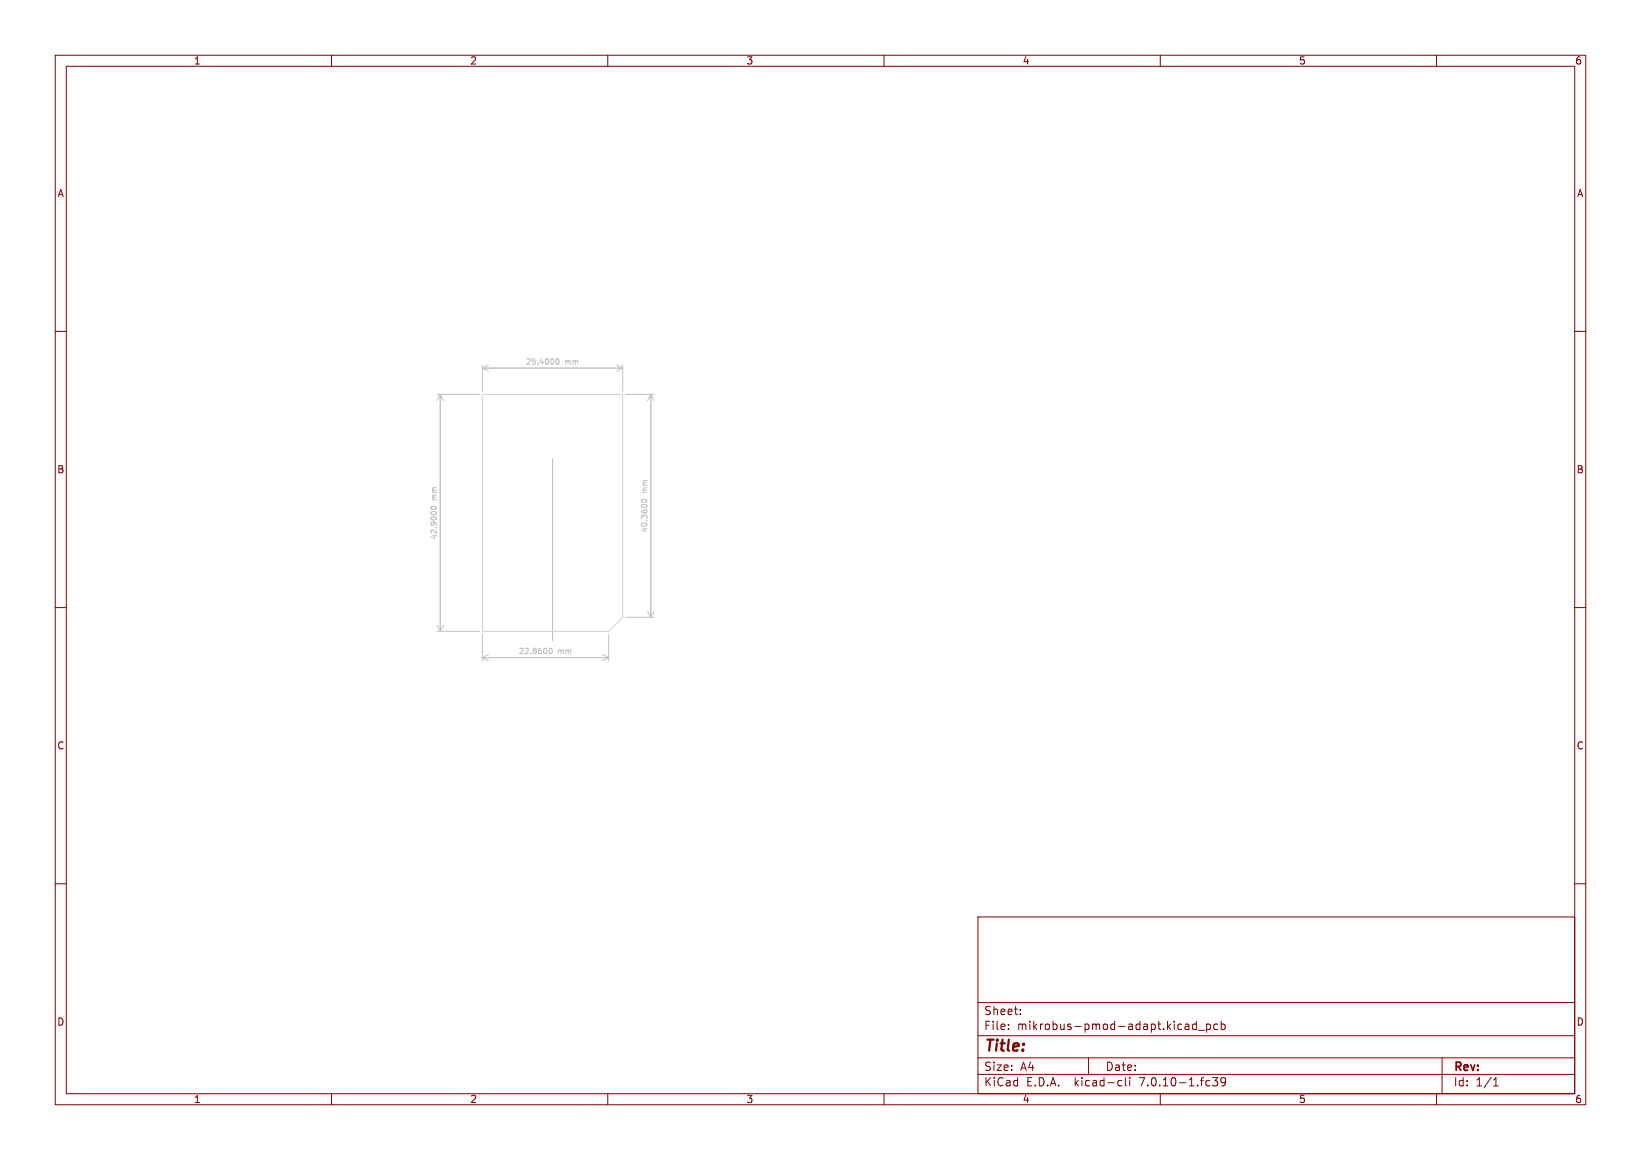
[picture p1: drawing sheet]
<svg xmlns="http://www.w3.org/2000/svg" width="297mm" height="210mm" viewBox="0 0 297 210" stroke-linecap="round" stroke-linejoin="round" font-family="sans-serif">
<defs><g id="words">
<text font-size="2.8" fill="#840000" x="178" y="190.9">Title:</text>
<g font-size="2.1" fill="#840000">
<text x="178" y="184">Sheet:</text>
<text x="178" y="186.7">File:</text>
<text x="184.1" y="186.7">mikrobus-pmod-adapt.kicad_pcb</text>
<text x="178" y="196.9">KiCad</text>
<text x="178" y="194.1">Size:</text>
<text x="184.7" y="194.1">A4</text>
<text x="185.7" y="196.9">E.D.A.</text>
<text x="194.6" y="196.9">kicad-cli</text>
<text x="200" y="194.1">Date:</text>
<text x="206.5" y="196.9">7.0.10-1.fc39</text>
<text x="263" y="194.3">Rev:</text>
<text x="263" y="196.9">Id:</text>
<text x="267.1" y="196.9">1/1</text>
</g>
<g font-size="1.8" fill="#840000">
<text x="35" y="11.9">1</text>
<text x="85" y="11.9">2</text>
<text x="135" y="11.9">3</text>
<text x="185" y="11.9">4</text>
<text x="235" y="11.9">5</text>
<text x="285" y="11.9">6</text>
<text x="10.3" y="35.9">A</text>
<text x="285.4" y="35.9">A</text>
<text x="10.3" y="85.9">B</text>
<text x="285.3" y="85.9">B</text>
<text x="10.3" y="135.9">C</text>
<text x="285.3" y="135.9">C</text>
<text x="10.3" y="185.9">D</text>
<text x="285.3" y="185.9">D</text>
<text x="35" y="199.9">1</text>
<text x="85" y="199.9">2</text>
<text x="135" y="199.9">3</text>
<text x="185" y="199.9">4</text>
<text x="235" y="199.9">5</text>
<text x="285" y="199.9">6</text>
</g>
<g font-size="1.4" fill="#c2c2c2">
<text x="95.1" y="66.2">25.4000</text>
<text x="102.3" y="66.2">mm</text>
<text x="117.4" y="89.3" transform="rotate(-90 117.4 89.3)">mm</text>
<text x="79.3" y="90.6" transform="rotate(-90 79.3 90.6)">mm</text>
<text x="79.3" y="97.8" transform="rotate(-90 79.3 97.8)">42.9000</text>
<text x="117.4" y="96.5" transform="rotate(-90 117.4 96.5)">40.3600</text>
<text x="93.8" y="118.6">22.8600</text>
<text x="101" y="118.6">mm</text>
</g>
</g></defs>
<g fill="none" stroke="#840000" stroke-width=".18">
<path d="M10 10h277v190h-277zM12 12h273v186h-273zM60 10v2M110 10v2M160 10v2M210 10v2M260 10v2M10 60h2M285 60h2M10 110h2M285 110h2M10 160h2"/>
<path d="M285 160h2M177 166h108v32h-108zM60 198v2M110 198v2M160 198v2M177 194.5h108M177 191.5h108M177 187.5h108M177 181.5h108M182.5 186.3v.1M182.5 185.5v.1M184.7 183.6v.1"/>
<path d="M184.7 182.8v.1M197 191.5v3M202.6 195.6l.4 .1M203 196.5l-.4 .1M203.7 195.1v1.3l.2 .2M204.5 195.1v.1M204.5 195.6v1M210 198v2M215 185.4l.2 .2v.8M215.2 186.3l-.2 .1M215.2 185.8h-.2M216.5 184.9v1.5"/>
<path d="M216.5 185.5l-.4-.1-.3 .3v.4l.2 .2h.5M216.9 186.5h1.1M218.4 185.5l.4-.1 .3 .3v.4l-.1 .2h-.6M218.4 185.4v1.5M219.5 195.1h.9l-.5 .6 .4 .1v.7l-.2 .1h-.4l-.2-.1M220.4 185.5l-.4-.1-.3 .3v.4l.1 .2h.6M221 185.5l.5-.1 .2 .3v.4l-.1 .2h-.6M221 184.9v1.5M221.8 195.7l-.3 .3h-.3l-.2-.3 .1-.5 .4-.1 .2 .1a.99 .99 0 0 1-.3 1.4h-.3M260 198v2M261 191.5v6.5M270.3 196.6h.9"/>
<path d="M270.3 195.5l.4-.4v1.5"/>
</g>
<g fill="none" stroke="#c2c2c2" stroke-width=".18">
<path d="M79.1 71.4h7.7M79.7 71.4v42.9M79.7 71.4l.6 1.1M79.7 71.4l-.6 1.1M87.3 66.1v4.8M87.3 66.7h25.4M87.3 66.7l1.1 .5M88.4 66.1l-1.1 .6M100.8 65h.1a.53 .53 0 0 1 .3 .5 .53 .53 0 0 1-.3 .5 .67 .67 0 0 1-.1-1zM111.6 66.1l1.1 .6M112.7 66.1v4.8M112.7 66.7l-1.1 .5"/>
<path d="M113.2 71.4h5.2M117.8 71.4v40.4M117.8 71.4l.6 1.1M117.8 71.4l-.6 1.1M78.1 91.8a.48 .48 0 0 1 .5-.2 .48 .48 0 0 1 .3 .5 .49 .49 0 0 1-.5 .2 .49 .49 0 0 1-.4-.5zM100 83v33M116.1 90.5a.49 .49 0 0 1 .6-.2 .49 .49 0 0 1 .3 .5 .49 .49 0 0 1-.5 .2 .49 .49 0 0 1-.4-.5zM79.1 114.3h7.7M79.1 113.2l.6 1.1M80.3 113.2l-.6 1.1M87.3 114.8v4.8M87.3 119.1h22.9"/>
<path d="M87.3 119.1l1.1 .5M88.4 118.5l-1.1 .6M99.5 117.4h.1a.53 .53 0 0 1 .3 .5 .53 .53 0 0 1-.3 .5 .67 .67 0 0 1-.1-1zM109 118.5l1.2 .6M110.2 114.8v4.8M110.2 119.1l-1.2 .5M113.2 111.8h5.2M117.2 110.6l.6 1.2M118.4 110.6l-.6 1.2"/>
</g>
<path d="M87.3 71.4h25.4v40.4l-2.5 2.5h-22.9z" fill="none" stroke="#d0d2cd" stroke-width=".18"/>
<use href="#words"/>
</svg>
